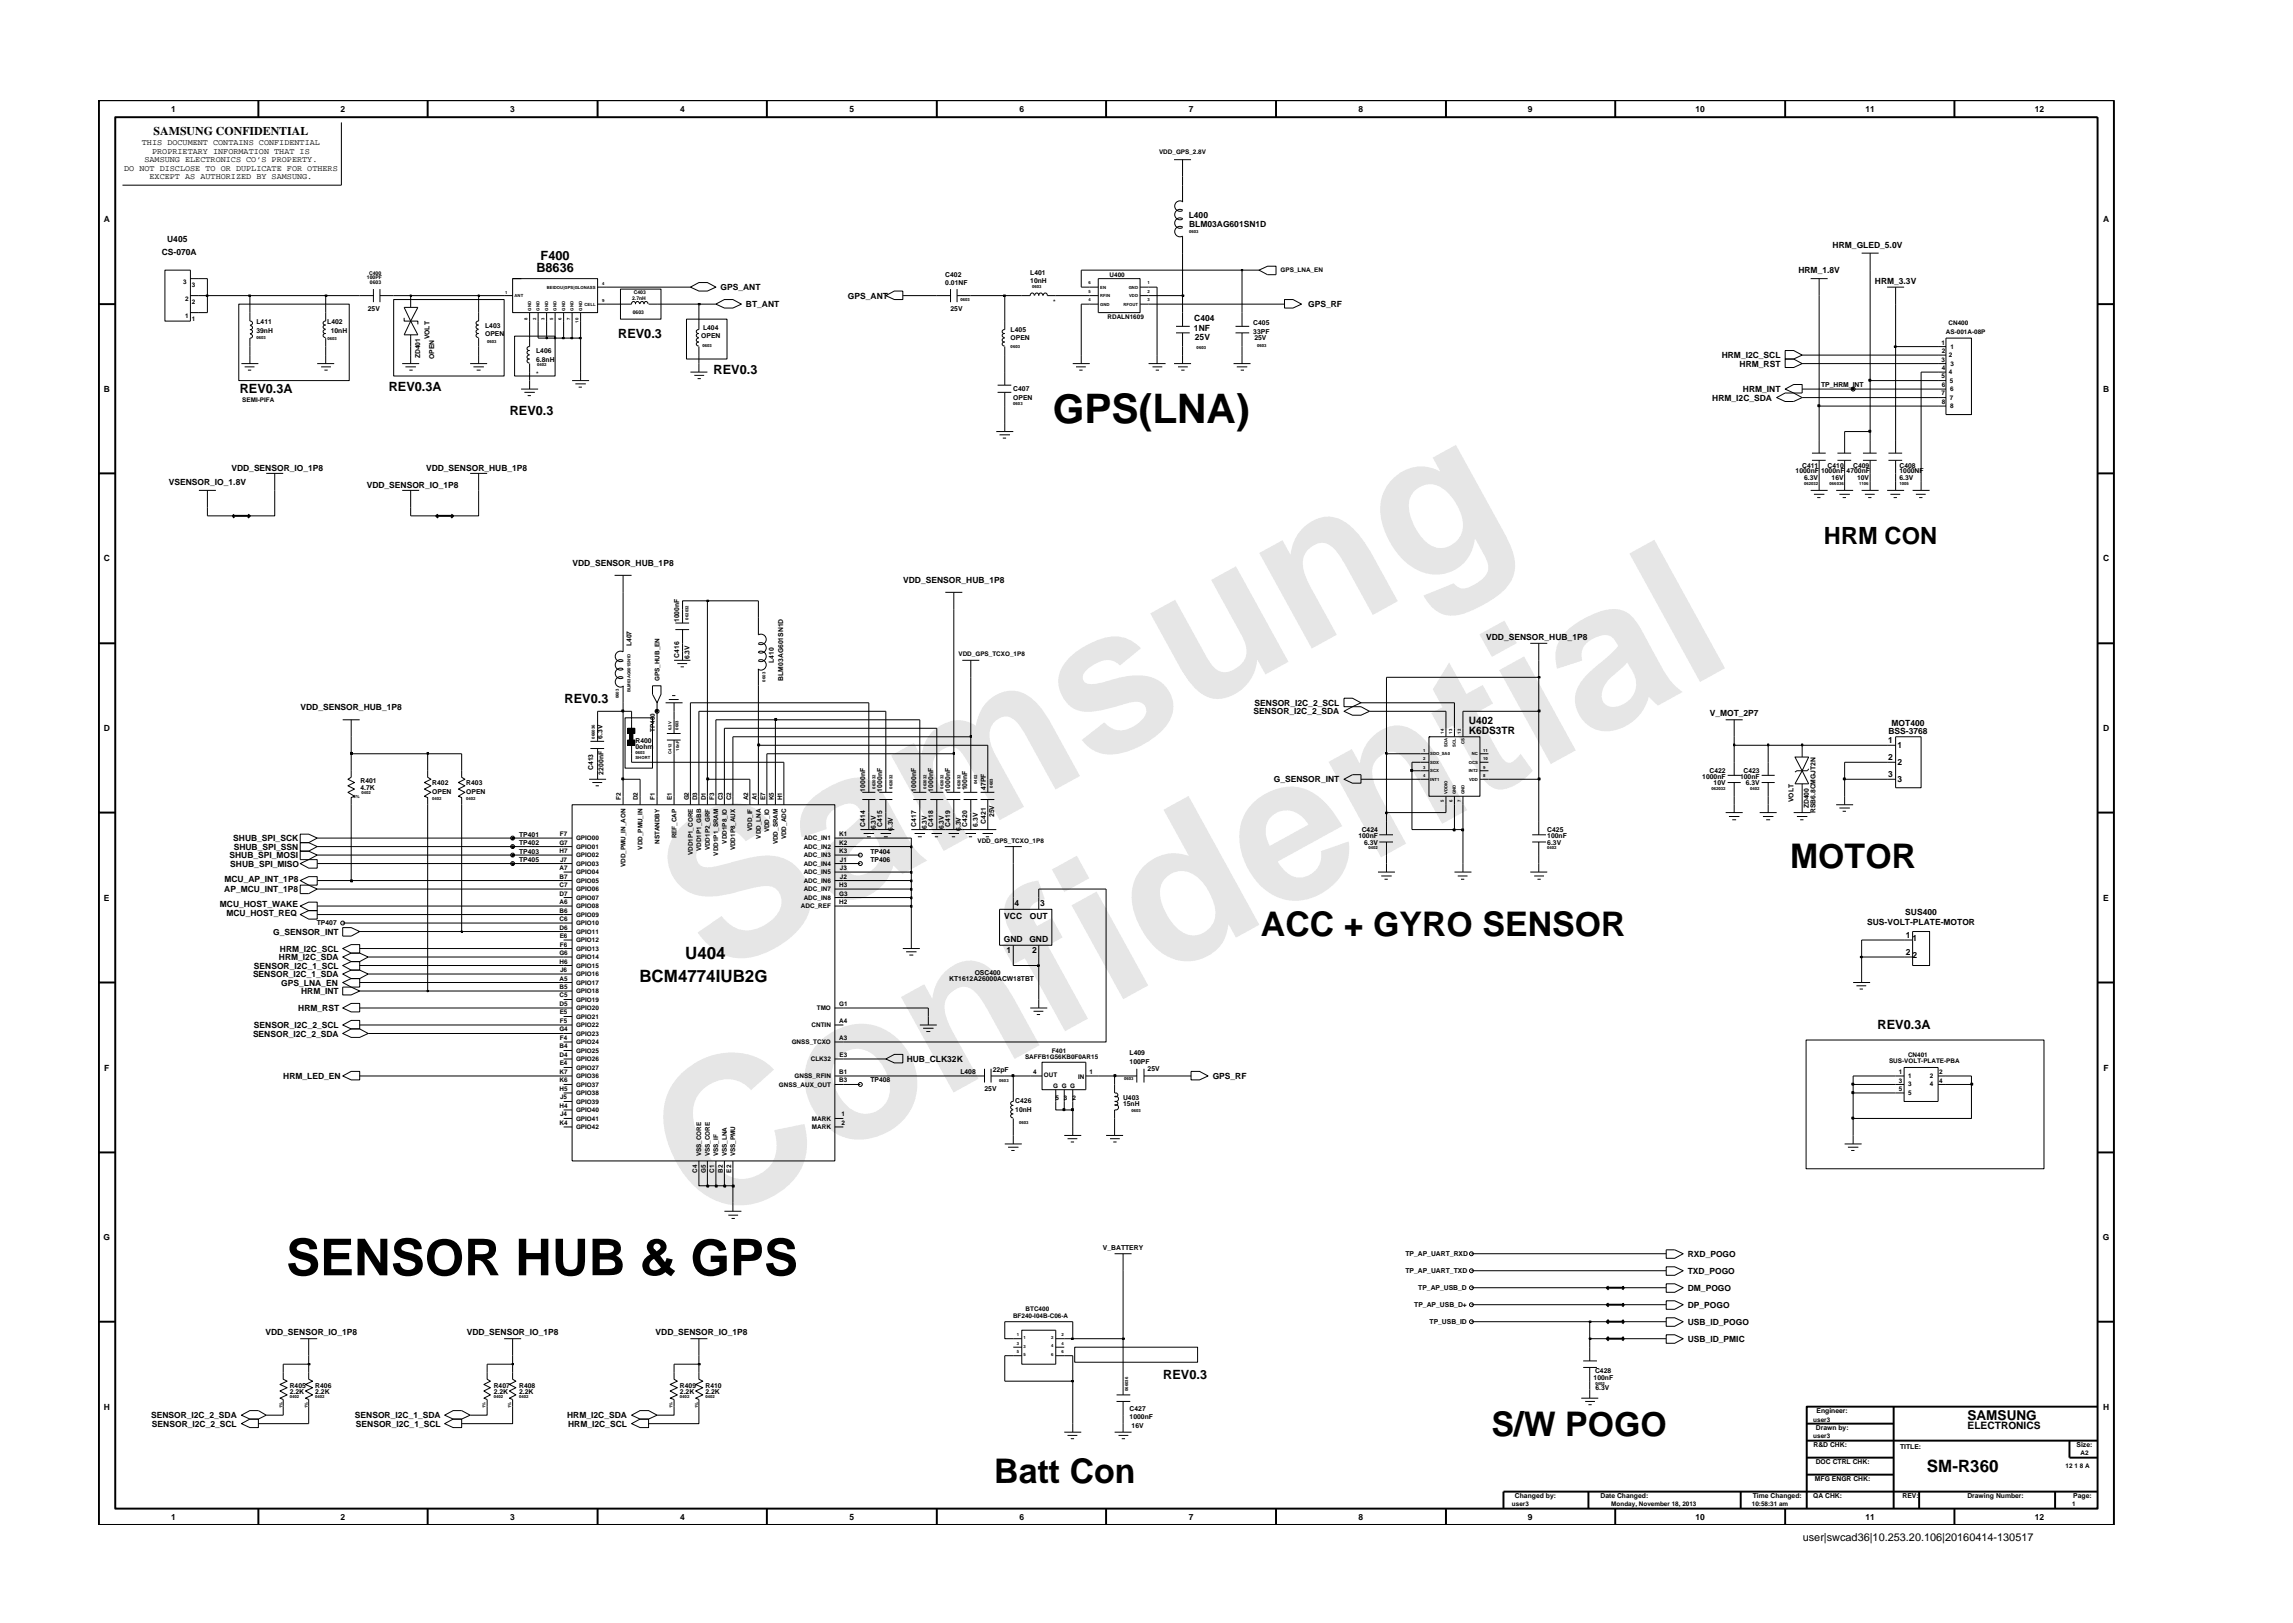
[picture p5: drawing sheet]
<svg xmlns="http://www.w3.org/2000/svg" width="297mm" height="210mm" viewBox="0 0 297 210" stroke-linecap="round" stroke-linejoin="round" font-family="sans-serif">
<defs><g id="words">
<g font-size="26.5" fill="#e6e6e6">
<text x="92.4" y="126.7" transform="rotate(-29 92.4 126.7)">Samsung</text>
<text x="91.1" y="159.4" transform="rotate(-29 91.1 159.4)">Confidential</text>
</g>
<text font-size="6.6" x="37.1" y="165.2">SENSOR HUB &amp; GPS</text>
<text font-size="5.3" x="136.4" y="54.8">GPS(LNA)</text>
<g font-size="4.4">
<text x="231.9" y="112.5">MOTOR</text>
<text x="163.3" y="121.3">ACC + GYRO SENSOR</text>
<text x="193.2" y="186">S/W POGO</text>
<text x="128.8" y="192.1">Batt Con</text>
</g>
<text font-size="3.1" x="236.3" y="70.5">HRM CON</text>
<g font-size="2.2">
<text x="88.8" y="124.3">U404</text>
<text x="82.8" y="127.2">BCM4774IUB2G</text>
<text x="249.6" y="190.7">SM-R360</text>
</g>
<text font-size="1.8" x="254.9" y="184">SAMSUNG</text>
<g font-size="1.6">
<text x="69.5" y="35.2">B8636</text>
<text x="70" y="33.6">F400</text>
<text x="80.1" y="43.8">REV0.3</text>
<text x="31.1" y="50.9">REV0.3A</text>
<text x="50.4" y="50.7">REV0.3A</text>
<text x="66" y="53.7">REV0.3</text>
<text x="92.4" y="48.5">REV0.3</text>
<text x="73.1" y="91">REV0.3</text>
<text x="243.2" y="133.3">REV0.3A</text>
<text x="150.7" y="178.7">REV0.3</text>
</g>
<text font-size="1.5" x="19.9" y="17.5">SAMSUNG CONFIDENTIAL</text>
<text font-size="1.4" x="233.5" y="199.7">user|swcad36|10.253.20.106|20160414-130517</text>
<g font-size="1.3">
<text x="190.3" y="95.1">K6DS3TR</text>
<text x="190.3" y="93.8">U402</text>
<text x="254.9" y="185.2">ELECTRONICS</text>
</g>
<g font-size="1.1">
<text x="22.2" y="14.5">1</text>
<text x="44.1" y="14.5">2</text>
<text x="66.1" y="14.5">3</text>
<text x="88.1" y="14.5">4</text>
<text x="110" y="14.5">5</text>
<text x="132.1" y="14.5">6</text>
<text x="154" y="14.5">7</text>
<text x="176" y="14.5">8</text>
<text x="197.9" y="14.5">9</text>
<text x="219.6" y="14.5">10</text>
<text x="241.6" y="14.5">11</text>
<text x="263.6" y="14.5">12</text>
<text x="16.1" y="22.1">DO NOT DISCLOSE TO OR DUPLICATE FOR OTHERS</text>
<text x="18.4" y="18.8">THIS DOCUMENT CONTAINS CONFIDENTIAL</text>
<text x="18.7" y="21">SAMSUNG ELECTRONICS CO’S PROPERTY.</text>
<text x="19.4" y="23.2">EXCEPT AS AUTHORIZED BY SAMSUNG.</text>
<text x="19.7" y="19.9">PROPRIETARY INFORMATION THAT IS</text>
<text x="13.4" y="28.8">A</text>
<text x="154" y="28.3">L400</text>
<text x="154" y="29.4">BLM03AG601SN1D</text>
<text x="272.4" y="28.8">A</text>
<text x="21" y="33.1">CS-070A</text>
<text x="21.7" y="31.4">U405</text>
<text x="233" y="35.4">HRM_1.8V</text>
<text x="237.4" y="32.1">HRM_GLED_5.0V</text>
<text x="93.3" y="37.6">GPS_ANT</text>
<text x="96.6" y="39.8">BT_ANT</text>
<text x="109.8" y="38.7">GPS_ANT</text>
<text x="154.7" y="41.6">C404</text>
<text x="169.5" y="39.8">GPS_RF</text>
<text x="242.9" y="36.8">HRM_3.3V</text>
<text x="154.7" y="42.9">1NF</text>
<text x="154.8" y="44">25V</text>
<text x="223" y="46.4">HRM_I2C_SCL</text>
<text x="225.4" y="47.5">HRM_RST</text>
<text x="13.4" y="50.8">B</text>
<text x="221.8" y="51.9">HRM_I2C_SDA</text>
<text x="225.8" y="50.8">HRM_INT</text>
<text x="272.4" y="50.8">B</text>
<text x="21.9" y="62.8">VSENSOR_IO_1.8V</text>
<text x="30" y="61">VDD_SENSOR_IO_1P8</text>
<text x="47.5" y="63.2">VDD_SENSOR_IO_1P8</text>
<text x="55.2" y="61">VDD_SENSOR_HUB_1P8</text>
<text x="13.4" y="72.7">C</text>
<text x="74.2" y="73.3">VDD_SENSOR_HUB_1P8</text>
<text x="117" y="75.5">VDD_SENSOR_HUB_1P8</text>
<text x="272.4" y="72.7">C</text>
<text x="192.5" y="82.9">VDD_SENSOR_HUB_1P8</text>
<text x="13.4" y="94.7">D</text>
<text x="38.9" y="92">VDD_SENSOR_HUB_1P8</text>
<text x="162.4" y="92.5">SENSOR_I2C_2_SDA</text>
<text x="162.5" y="91.4">SENSOR_I2C_2_SCL</text>
<text x="221.5" y="92.8">V_MOT_2P7</text>
<text x="244.6" y="95.1">BSS-3768</text>
<text x="245" y="94">MOT400</text>
<text x="272.4" y="94.7">D</text>
<text x="165" y="101.4">G_SENSOR_INT</text>
<text x="244.6" y="96.2">1</text>
<text x="244.6" y="98.4">2</text>
<text x="244.6" y="100.6">3</text>
<text x="245.8" y="96.9">1</text>
<text x="245.8" y="99.2">2</text>
<text x="245.8" y="101.4">3</text>
<text x="29.7" y="111.2">SHUB_SPI_MOSI</text>
<text x="29.8" y="112.3">SHUB_SPI_MISO</text>
<text x="30.2" y="109">SHUB_SPI_SCK</text>
<text x="30.3" y="110.1">SHUB_SPI_SSN</text>
<text x="13.5" y="116.7">E</text>
<text x="28.5" y="117.5">MCU_HOST_WAKE</text>
<text x="29.1" y="115.6">AP_MCU_INT_1P8</text>
<text x="29.1" y="114.2">MCU_AP_INT_1P8</text>
<text x="29.3" y="118.6">MCU_HOST_REQ</text>
<text x="130.1" y="119.1">VCC</text>
<text x="131.4" y="117.3">4</text>
<text x="133.4" y="119.1">OUT</text>
<text x="134.7" y="117.3">3</text>
<text x="241.9" y="119.9">SUS-VOLT-PLATE-MOTOR</text>
<text x="246.8" y="118.5">SUS400</text>
<text x="272.5" y="116.7">E</text>
<text x="32.9" y="125.5">SENSOR_I2C_1_SCL</text>
<text x="35.4" y="121.1">G_SENSOR_INT</text>
<text x="36.1" y="124.4">HRM_I2C_SDA</text>
<text x="36.3" y="123.3">HRM_I2C_SCL</text>
<text x="130" y="122">GND</text>
<text x="130.4" y="123.5">1</text>
<text x="133.3" y="122">GND</text>
<text x="133.7" y="123.5">2</text>
<text x="246.9" y="121.5">1</text>
<text x="246.9" y="123.7">2</text>
<text x="247.7" y="121.9">1</text>
<text x="247.7" y="124.1">2</text>
<text x="32.8" y="126.6">SENSOR_I2C_1_SDA</text>
<text x="36.4" y="127.7">GPS_LNA_EN</text>
<text x="38.6" y="131">HRM_RST</text>
<text x="39" y="128.8">HRM_INT</text>
<text x="32.8" y="134.3">SENSOR_I2C_2_SDA</text>
<text x="32.9" y="133.2">SENSOR_I2C_2_SCL</text>
<text x="117.5" y="137.6">HUB_CLK32K</text>
<text x="13.5" y="138.7">F</text>
<text x="36.7" y="139.8">HRM_LED_EN</text>
<text x="157.1" y="139.8">GPS_RF</text>
<text x="272.5" y="138.7">F</text>
<text x="13.4" y="160.6">G</text>
<text x="272.4" y="160.6">G</text>
<text x="218.6" y="167.2">DM_POGO</text>
<text x="218.6" y="162.8">RXD_POGO</text>
<text x="218.6" y="165">TXD_POGO</text>
<text x="34.4" y="173">VDD_SENSOR_IO_1P8</text>
<text x="60.5" y="173">VDD_SENSOR_IO_1P8</text>
<text x="84.9" y="173">VDD_SENSOR_IO_1P8</text>
<text x="218.6" y="173.8">USB_ID_PMIC</text>
<text x="218.6" y="171.6">USB_ID_POGO</text>
<text x="218.6" y="169.4">DP_POGO</text>
<text x="13.4" y="182.6">H</text>
<text x="19.6" y="183.7">SENSOR_I2C_2_SDA</text>
<text x="19.7" y="184.8">SENSOR_I2C_2_SCL</text>
<text x="46" y="183.7">SENSOR_I2C_1_SDA</text>
<text x="46.1" y="184.8">SENSOR_I2C_1_SCL</text>
<text x="73.5" y="183.7">HRM_I2C_SDA</text>
<text x="73.6" y="184.8">HRM_I2C_SCL</text>
<text x="272.4" y="182.6">H</text>
<text x="22.2" y="196.9">1</text>
<text x="44.1" y="196.9">2</text>
<text x="66.1" y="196.9">3</text>
<text x="88.1" y="196.9">4</text>
<text x="110" y="196.9">5</text>
<text x="132.1" y="196.9">6</text>
<text x="154" y="196.9">7</text>
<text x="176" y="196.9">8</text>
<text x="197.9" y="196.9">9</text>
<text x="219.6" y="196.9">10</text>
<text x="241.6" y="196.9">11</text>
<text x="263.6" y="196.9">12</text>
</g>
<g font-size=".9">
<text x="122.5" y="35.8">C402</text>
<text x="133.5" y="35.6">L401</text>
<text x="42.4" y="42">L402</text>
<text x="47.7" y="40.2">25V</text>
<text x="122.5" y="36.9">0.01NF</text>
<text x="123.1" y="40.2">25V</text>
<text x="133.5" y="36.6">10nH</text>
<text x="33.2" y="42">L411</text>
<text x="33.2" y="43.1">39nH</text>
<text x="42.8" y="43.1">10nH</text>
<text x="54.4" y="46.4" transform="rotate(-90 54.4 46.4)">ZD401</text>
<text x="55.7" y="44" transform="rotate(-90 55.7 44)">VOLT</text>
<text x="56.2" y="46.5" transform="rotate(-90 56.2 46.5)">OPEN</text>
<text x="62.9" y="42.4">L403</text>
<text x="62.9" y="43.5">OPEN</text>
<text x="69.5" y="46.8">6.8nH</text>
<text x="69.5" y="45.7">L406</text>
<text x="90.8" y="43.8">OPEN</text>
<text x="91.1" y="42.7">L404</text>
<text x="130.9" y="43">L405</text>
<text x="130.9" y="44.1">OPEN</text>
<text x="162.4" y="43.2">33PF</text>
<text x="162.4" y="42.1">C405</text>
<text x="162.5" y="44">25V</text>
<text x="131.3" y="50.7">C407</text>
<text x="131.3" y="51.8">OPEN</text>
<text x="235.9" y="50.1">TP_HRM_INT</text>
<text x="232.6" y="61.3">1000nF 1000nF 4700nF</text>
<text x="233.5" y="60.6">C411</text>
<text x="233.7" y="62.2">6.3V</text>
<text x="236.8" y="60.6">C410</text>
<text x="237.3" y="62.2">16V</text>
<text x="240.1" y="60.6">C409</text>
<text x="240.6" y="62.2">10V</text>
<text x="246.1" y="62.2">6.3V</text>
<text x="246.1" y="61.3">1000NF</text>
<text x="246.1" y="60.6">C408</text>
<text x="81.8" y="83.7" transform="rotate(-90 81.8 83.7)">L407</text>
<text x="88" y="80.6" transform="rotate(-90 88 80.6)">1000nF</text>
<text x="88" y="85.2" transform="rotate(-90 88 85.2)">C416</text>
<text x="89.3" y="85.4" transform="rotate(-90 89.3 85.4)">6.3V</text>
<text x="100.3" y="85.9" transform="rotate(-90 100.3 85.9)">L410</text>
<text x="101.4" y="88.2" transform="rotate(-90 101.4 88.2)">BLM03AG601SN1D</text>
<text x="78.1" y="95.7" transform="rotate(-90 78.1 95.7)">6.3V</text>
<text x="46.7" y="101.5">R401</text>
<text x="56" y="101.7">R402</text>
<text x="60.4" y="101.7">R403</text>
<text x="76.8" y="99.7" transform="rotate(-90 76.8 99.7)">C413</text>
<text x="78.2" y="100.3" transform="rotate(-90 78.2 100.3)">2200nF</text>
<text x="82.3" y="97.1">0ohm</text>
<text x="82.3" y="96.2">R400</text>
<text x="220.5" y="101">1000nF</text>
<text x="221.4" y="100.1">C422</text>
<text x="222" y="101.7">10V</text>
<text x="225.4" y="101">100nF</text>
<text x="225.9" y="100.1">C423</text>
<text x="226.1" y="101.7">6.3V</text>
<text x="46.7" y="102.3">4.7K</text>
<text x="56" y="102.8">OPEN</text>
<text x="60.4" y="102.8">OPEN</text>
<text x="112.1" y="107.1" transform="rotate(-90 112.1 107.1)">C414</text>
<text x="112.1" y="102.5" transform="rotate(-90 112.1 102.5)">1000nF</text>
<text x="113.4" y="107.4" transform="rotate(-90 113.4 107.4)">6.3V</text>
<text x="114.3" y="107.1" transform="rotate(-90 114.3 107.1)">C415</text>
<text x="114.3" y="102.5" transform="rotate(-90 114.3 102.5)">1000nF</text>
<text x="115.6" y="107.7" transform="rotate(-90 115.6 107.7)">6.3V</text>
<text x="118.7" y="107.1" transform="rotate(-90 118.7 107.1)">C417</text>
<text x="118.7" y="102.5" transform="rotate(-90 118.7 102.5)">1000nF</text>
<text x="120" y="107.4" transform="rotate(-90 120 107.4)">6.3V</text>
<text x="120.9" y="107.1" transform="rotate(-90 120.9 107.1)">C418</text>
<text x="120.9" y="102.5" transform="rotate(-90 120.9 102.5)">1000nF</text>
<text x="122.3" y="107.4" transform="rotate(-90 122.3 107.4)">6.3V</text>
<text x="123.1" y="102.5" transform="rotate(-90 123.1 102.5)">1000nF</text>
<text x="123.1" y="107.1" transform="rotate(-90 123.1 107.1)">C419</text>
<text x="124.5" y="107.7" transform="rotate(-90 124.5 107.7)">6.3V</text>
<text x="125.3" y="107.1" transform="rotate(-90 125.3 107.1)">C420</text>
<text x="125.3" y="102.4" transform="rotate(-90 125.3 102.4)">100nF</text>
<text x="126.7" y="107.1" transform="rotate(-90 126.7 107.1)">6.3V</text>
<text x="127.7" y="106.7" transform="rotate(-90 127.7 106.7)">C421</text>
<text x="127.7" y="102.3" transform="rotate(-90 127.7 102.3)">47PF</text>
<text x="128.8" y="105.9" transform="rotate(-90 128.8 105.9)">25V</text>
<text x="176.4" y="107.8">C424</text>
<text x="200.4" y="107.8">C425</text>
<text x="232.4" y="103.9" transform="rotate(-90 232.4 103.9)">VOLT</text>
<text x="234.3" y="104.7" transform="rotate(-90 234.3 104.7)">ZD400</text>
<text x="235.2" y="105.4" transform="rotate(-90 235.2 105.4)">RSB6.8CMGJT2N</text>
<text x="67.3" y="111.7">TP405</text>
<text x="67.3" y="108.4">TP401</text>
<text x="67.3" y="110.6">TP403</text>
<text x="67.3" y="109.5">TP402</text>
<text x="112.8" y="110.6">TP404</text>
<text x="112.8" y="111.7">TP406</text>
<text x="176" y="108.6">100nF</text>
<text x="176.7" y="109.4">6.3V</text>
<text x="200.4" y="109.4">6.3V</text>
<text x="200.4" y="108.6">100nF</text>
<text x="41" y="119.8">TP407</text>
<text x="123" y="127.1">KT1612A26000ACW18TBT</text>
<text x="126.3" y="126.2">OSC400</text>
<text x="146.3" y="136.7">L409</text>
<text x="146.3" y="137.8">100PF</text>
<text x="112.8" y="140.2">TP408</text>
<text x="124.4" y="139.1">L408</text>
<text x="127.5" y="141.3">25V</text>
<text x="128.6" y="138.9">22pF</text>
<text x="131.5" y="142.9">C426</text>
<text x="145.5" y="142.5">U403</text>
<text x="145.5" y="143.3">15nH</text>
<text x="148.7" y="138.8">25V</text>
<text x="131.5" y="144">10nH</text>
<text x="142.9" y="162">V_BATTERY</text>
<text x="182.1" y="164.9">TP_AP_UART_TXD</text>
<text x="182.1" y="162.7">TP_AP_UART_RXD</text>
<text x="183.7" y="167.1">TP_AP_USB_D</text>
<text x="183.2" y="169.3">TP_AP_USB_D+</text>
<text x="185.2" y="171.5">TP_USB_ID</text>
<text x="37.5" y="179.8">R405</text>
<text x="40.8" y="179.8">R406</text>
<text x="64" y="179.8">R407</text>
<text x="67.3" y="179.8">R408</text>
<text x="88.1" y="179.8">R409</text>
<text x="91.4" y="179.8">R410</text>
<text x="206.4" y="178.7">100nF</text>
<text x="206.6" y="177.9">C428</text>
<text x="37.5" y="180.5">2.2K</text>
<text x="40.8" y="180.5">2.2K</text>
<text x="64" y="180.5">2.2K</text>
<text x="67.3" y="180.5">2.2K</text>
<text x="88.1" y="180.5">2.2K</text>
<text x="91.4" y="180.5">2.2K</text>
<text x="146.3" y="182.7">C427</text>
<text x="146.3" y="183.8">1000nF</text>
<text x="146.6" y="184.9">16V</text>
<text x="206.7" y="180.1">6.3V</text>
<text x="235.2" y="185.3">Drawn by:</text>
<text x="235.3" y="183.1">Engineer:</text>
<text x="234.9" y="187.5">R&amp;D CHK:</text>
<text x="235.1" y="191.9">MFG ENGR CHK:</text>
<text x="235.2" y="189.7">DOC CTRL CHK:</text>
<text x="246.1" y="187.7">TITLE:</text>
<text x="269" y="187.5">Size:</text>
<text x="196.2" y="194.1">Changed by:</text>
<text x="207.3" y="194.1">Date Changed:</text>
<text x="227.1" y="194.1">Time Changed:</text>
<text x="234.9" y="194.1">QA CHK:</text>
<text x="246.5" y="194.1">REV:</text>
<text x="254.9" y="194.1">Drawing Number:</text>
<text x="268.6" y="194.1">Page:</text>
</g>
<g font-size=".8">
<text x="150.1" y="19.9">VDD_GPS_2.8V</text>
<text x="143.7" y="35.9">U400</text>
<text x="165.9" y="35.3">GPS_LNA_EN</text>
<text x="23.7" y="36.8">3</text>
<text x="24" y="41.2">1</text>
<text x="24" y="39">2</text>
<text x="24.8" y="41.6">1</text>
<text x="24.8" y="39.4">2</text>
<text x="24.8" y="37.2">3</text>
<text x="136.4" y="39.4">*</text>
<text x="143.5" y="41.3">RDALN1609</text>
<text x="251.5" y="44.6">1</text>
<text x="251.5" y="46.8">3</text>
<text x="251.5" y="45.7">2</text>
<text x="251.5" y="47.9">4</text>
<text x="252.1" y="43.2">AS-001A-08P</text>
<text x="252.4" y="42.1">CN400</text>
<text x="252.5" y="46.3">2</text>
<text x="252.7" y="45.2">1</text>
<text x="252.7" y="47.4">3</text>
<text x="31.4" y="52">SEMI-PIFA</text>
<text x="69.5" y="48.7">*</text>
<text x="251.5" y="51.2">7</text>
<text x="251.5" y="49">5</text>
<text x="251.5" y="50.1">6</text>
<text x="251.5" y="52.3">8</text>
<text x="252.5" y="48.5">4</text>
<text x="252.6" y="51.8">7</text>
<text x="252.6" y="49.6">5</text>
<text x="252.6" y="50.7">6</text>
<text x="252.6" y="52.9">8</text>
<text x="85.4" y="88.3" transform="rotate(-90 85.4 88.3)">GPS_HUB_EN</text>
<text x="124.2" y="85">VDD_GPS_TCXO_1P8</text>
<text x="84.8" y="94.8" transform="rotate(-90 84.8 94.8)">TP400</text>
<text x="80.4" y="103.6" transform="rotate(-90 80.4 103.6)">F2</text>
<text x="82.6" y="103.7" transform="rotate(-90 82.6 103.7)">D2</text>
<text x="84.8" y="103.6" transform="rotate(-90 84.8 103.6)">F1</text>
<text x="87" y="103.7" transform="rotate(-90 87 103.7)">E1</text>
<text x="89.2" y="103.7" transform="rotate(-90 89.2 103.7)">G2</text>
<text x="90.3" y="103.7" transform="rotate(-90 90.3 103.7)">D3</text>
<text x="91.4" y="103.7" transform="rotate(-90 91.4 103.7)">D1</text>
<text x="92.5" y="103.6" transform="rotate(-90 92.5 103.6)">F3</text>
<text x="93.6" y="103.7" transform="rotate(-90 93.6 103.7)">C3</text>
<text x="94.7" y="103.7" transform="rotate(-90 94.7 103.7)">C2</text>
<text x="96.9" y="103.7" transform="rotate(-90 96.9 103.7)">A2</text>
<text x="97.4" y="107.7" transform="rotate(-90 97.4 107.7)">VDD_IF</text>
<text x="98" y="103.7" transform="rotate(-90 98 103.7)">A1</text>
<text x="99.1" y="103.7" transform="rotate(-90 99.1 103.7)">E7</text>
<text x="99.6" y="107.8" transform="rotate(-90 99.6 107.8)">VDD_IO</text>
<text x="100.2" y="103.7" transform="rotate(-90 100.2 103.7)">K5</text>
<text x="101.3" y="103.7" transform="rotate(-90 101.3 103.7)">H1</text>
<text x="72.5" y="109.5">G7</text>
<text x="72.5" y="110.6">H7</text>
<text x="72.5" y="112.8">A7</text>
<text x="72.5" y="113.9">B7</text>
<text x="72.5" y="108.4">F7</text>
<text x="72.6" y="111.7">J7</text>
<text x="74.6" y="112.2">GPIO03</text>
<text x="74.6" y="110">GPIO01</text>
<text x="74.6" y="111.1">GPIO02</text>
<text x="74.6" y="113.3">GPIO04</text>
<text x="74.6" y="108.9">GPIO00</text>
<text x="81" y="112.4" transform="rotate(-90 81 112.4)">VDD_PMU_IN_AON</text>
<text x="83.2" y="110.1" transform="rotate(-90 83.2 110.1)">VDD_PMU_IN</text>
<text x="85.4" y="109.3" transform="rotate(-90 85.4 109.3)">NSTANDBY</text>
<text x="87.6" y="108.6" transform="rotate(-90 87.6 108.6)">REF_CAP</text>
<text x="89.7" y="110.8" transform="rotate(-90 89.7 110.8)">VDD1P1_CORE</text>
<text x="90.8" y="110.3" transform="rotate(-90 90.8 110.3)">VDD1P1_GBB</text>
<text x="91.9" y="110.2" transform="rotate(-90 91.9 110.2)">VDD1P2_GRF</text>
<text x="93" y="110.8" transform="rotate(-90 93 110.8)">VDD1P1_SRAM</text>
<text x="94.1" y="109.3" transform="rotate(-90 94.1 109.3)">VDD1P8_IO</text>
<text x="95.2" y="110.2" transform="rotate(-90 95.2 110.2)">VDD1P8_AUX</text>
<text x="98.5" y="108.7" transform="rotate(-90 98.5 108.7)">VDD_LNA</text>
<text x="100.7" y="109.4" transform="rotate(-90 100.7 109.4)">VDD_SRAM</text>
<text x="101.8" y="108.7" transform="rotate(-90 101.8 108.7)">VDD_ADC</text>
<text x="104.1" y="112.2">ADC_IN4</text>
<text x="104.1" y="113.3">ADC_IN5</text>
<text x="104.1" y="108.9">ADC_IN1</text>
<text x="104.1" y="110">ADC_IN2</text>
<text x="104.1" y="111.1">ADC_IN3</text>
<text x="108.7" y="108.4">K1</text>
<text x="108.7" y="109.5">K2</text>
<text x="108.7" y="110.6">K3</text>
<text x="108.8" y="111.7">J1</text>
<text x="108.8" y="113.9">J2</text>
<text x="108.8" y="112.8">J3</text>
<text x="126.6" y="109.2">VDD_GPS_TCXO_1P8</text>
<text x="72.5" y="116.1">D7</text>
<text x="72.5" y="119.4">C6</text>
<text x="72.5" y="115">C7</text>
<text x="72.5" y="117.2">A6</text>
<text x="72.5" y="118.3">B6</text>
<text x="74.6" y="116.6">GPIO07</text>
<text x="74.6" y="119.9">GPIO10</text>
<text x="74.6" y="115.5">GPIO06</text>
<text x="74.6" y="117.7">GPIO08</text>
<text x="74.6" y="118.8">GPIO09</text>
<text x="74.6" y="114.4">GPIO05</text>
<text x="103.7" y="117.7">ADC_REF</text>
<text x="104.1" y="116.6">ADC_IN8</text>
<text x="104.1" y="114.4">ADC_IN6</text>
<text x="104.1" y="115.5">ADC_IN7</text>
<text x="108.7" y="116.1">G3</text>
<text x="108.7" y="117.2">H2</text>
<text x="108.7" y="115">H3</text>
<text x="72.5" y="123.8">G6</text>
<text x="72.5" y="120.5">D6</text>
<text x="72.5" y="124.9">H6</text>
<text x="72.5" y="121.6">E6</text>
<text x="72.5" y="122.7">F6</text>
<text x="72.6" y="126">J6</text>
<text x="74.6" y="122.1">GPIO12</text>
<text x="74.6" y="124.3">GPIO14</text>
<text x="74.6" y="121">GPIO11</text>
<text x="74.6" y="125.4">GPIO15</text>
<text x="74.6" y="123.2">GPIO13</text>
<text x="72.5" y="130.3">D5</text>
<text x="72.5" y="129.2">C5</text>
<text x="72.5" y="127.1">A5</text>
<text x="72.5" y="128.2">B5</text>
<text x="72.5" y="131.4">E5</text>
<text x="74.6" y="132">GPIO21</text>
<text x="74.6" y="126.5">GPIO16</text>
<text x="74.6" y="130.9">GPIO20</text>
<text x="74.6" y="129.8">GPIO19</text>
<text x="74.6" y="127.6">GPIO17</text>
<text x="74.6" y="128.7">GPIO18</text>
<text x="105.8" y="130.9">TMO</text>
<text x="108.7" y="130.3">G1</text>
<text x="72.5" y="133.6">G4</text>
<text x="72.5" y="136.9">D4</text>
<text x="72.5" y="135.8">B4</text>
<text x="72.5" y="138">E4</text>
<text x="72.5" y="134.7">F4</text>
<text x="72.5" y="132.5">F5</text>
<text x="74.6" y="134.2">GPIO23</text>
<text x="74.6" y="135.3">GPIO24</text>
<text x="74.6" y="137.5">GPIO26</text>
<text x="74.6" y="133.1">GPIO22</text>
<text x="74.6" y="136.4">GPIO25</text>
<text x="102.6" y="135.3">GNSS_TCXO</text>
<text x="105" y="137.5">CLK32</text>
<text x="105.1" y="133.1">CNTIN</text>
<text x="108.7" y="134.7">A3</text>
<text x="108.7" y="132.5">A4</text>
<text x="108.7" y="136.9">E3</text>
<text x="132.8" y="137.2">SAFFB1G56KB0F0AR15</text>
<text x="136.2" y="136.4">F401</text>
<text x="244.7" y="137.7">SUS-VOLT-PLATE-PBA</text>
<text x="247.2" y="136.9">CN401</text>
<text x="72.5" y="140.2">K6</text>
<text x="72.5" y="139.1">K7</text>
<text x="72.5" y="143.5">H4</text>
<text x="72.5" y="141.3">H5</text>
<text x="72.6" y="142.4">J5</text>
<text x="74.6" y="138.6">GPIO27</text>
<text x="74.6" y="143">GPIO39</text>
<text x="74.6" y="140.8">GPIO37</text>
<text x="74.6" y="139.7">GPIO36</text>
<text x="74.6" y="141.9">GPIO38</text>
<text x="100.9" y="140.8">GNSS_AUX_OUT</text>
<text x="102.9" y="139.7">GNSS_RFIN</text>
<text x="108.7" y="139.1">B1</text>
<text x="108.7" y="140.2">B3</text>
<text x="133.9" y="139.1">4</text>
<text x="135.2" y="139.6">OUT</text>
<text x="136.4" y="140.9">G G G</text>
<text x="136.7" y="142.4">5</text>
<text x="137.8" y="142.4">3</text>
<text x="138.9" y="142.4">2</text>
<text x="139.7" y="139.8">IN</text>
<text x="141.1" y="139.1">1</text>
<text x="246" y="141.3">5</text>
<text x="246" y="139.1">1</text>
<text x="246" y="140.2">3</text>
<text x="247.2" y="141.8">5</text>
<text x="247.2" y="139.6">1</text>
<text x="247.2" y="140.7">3</text>
<text x="250" y="139.6">2</text>
<text x="250" y="140.7">4</text>
<text x="251.2" y="139.1">2</text>
<text x="251.2" y="140.2">4</text>
<text x="72.5" y="145.7">K4</text>
<text x="72.6" y="144.6">J4</text>
<text x="74.6" y="145.2">GPIO41</text>
<text x="74.6" y="146.3">GPIO42</text>
<text x="74.6" y="144.1">GPIO40</text>
<text x="90.8" y="149.8" transform="rotate(-90 90.8 149.8)">VSS_CORE</text>
<text x="91.9" y="149.8" transform="rotate(-90 91.9 149.8)">VSS_CORE</text>
<text x="93" y="149.8" transform="rotate(-90 93 149.8)">VSS_IF</text>
<text x="94.1" y="149.8" transform="rotate(-90 94.1 149.8)">VSS_LNA</text>
<text x="95.2" y="149.8" transform="rotate(-90 95.2 149.8)">VSS_PMU</text>
<text x="105.2" y="146.3">MARK</text>
<text x="105.2" y="145.2">MARK</text>
<text x="109" y="145.7">2</text>
<text x="109" y="144.6">1</text>
<text x="90.3" y="151.9" transform="rotate(-90 90.3 151.9)">C4</text>
<text x="91.4" y="152" transform="rotate(-90 91.4 152)">G5</text>
<text x="92.5" y="151.9" transform="rotate(-90 92.5 151.9)">C1</text>
<text x="93.6" y="151.9" transform="rotate(-90 93.6 151.9)">B2</text>
<text x="94.7" y="151.9" transform="rotate(-90 94.7 151.9)">E2</text>
<text x="131.2" y="170.7">BF240-I04B-C06-A</text>
<text x="132.9" y="169.9">BTC400</text>
<text x="234.9" y="184.2">user3</text>
<text x="234.9" y="186.3">user3</text>
<text x="267.6" y="190.2">12 1 8 A</text>
<text x="269.5" y="188.5">A2</text>
<text x="195.9" y="195.1">user3</text>
<text x="208.7" y="195.1">Monday, November 18, 2013</text>
<text x="226.9" y="195.1">10:58:31 am</text>
<text x="268.4" y="195.1">1</text>
</g>
<g font-size=".7">
<text x="47.8" y="35.6">C400</text>
<text x="47.5" y="36.2">100PF</text>
<text x="47.9" y="36.8">0603</text>
<text x="81.9" y="38.8">2.7nH</text>
<text x="82" y="40.7">0603</text>
<text x="82.1" y="38">C403</text>
</g>
<g font-size=".5">
<text x="154" y="30.1">0603</text>
<text x="65.4" y="38">1</text>
<text x="66.7" y="38.5">ANT</text>
<text x="68.4" y="41.5" transform="rotate(-90 68.4 41.5)">8</text>
<text x="68.8" y="40.2" transform="rotate(-90 68.8 40.2)">GND</text>
<text x="69.5" y="41.5" transform="rotate(-90 69.5 41.5)">2</text>
<text x="69.9" y="40.2" transform="rotate(-90 69.9 40.2)">GND</text>
<text x="70.6" y="41.5" transform="rotate(-90 70.6 41.5)">3</text>
<text x="70.8" y="37.4">BEIDOU|GPS|GLONASS</text>
<text x="71" y="40.2" transform="rotate(-90 71 40.2)">GND</text>
<text x="71.7" y="41.5" transform="rotate(-90 71.7 41.5)">5</text>
<text x="72.1" y="40.2" transform="rotate(-90 72.1 40.2)">GND</text>
<text x="72.8" y="41.5" transform="rotate(-90 72.8 41.5)">6</text>
<text x="73.2" y="40.2" transform="rotate(-90 73.2 40.2)">GND</text>
<text x="73.9" y="41.5" transform="rotate(-90 73.9 41.5)">7</text>
<text x="74.3" y="40.2" transform="rotate(-90 74.3 40.2)">GND</text>
<text x="75" y="41.8" transform="rotate(-90 75 41.8)">10</text>
<text x="75.4" y="40.2" transform="rotate(-90 75.4 40.2)">GND</text>
<text x="75.7" y="39.6">CELL</text>
<text x="78" y="36.9">4</text>
<text x="78" y="39.1">9</text>
<text x="124.4" y="39">0603</text>
<text x="133.7" y="37.3">0603</text>
<text x="141" y="39">4</text>
<text x="141" y="37.9">5</text>
<text x="141" y="36.8">6</text>
<text x="142.5" y="39.6">GND</text>
<text x="142.5" y="38.5">RFIN</text>
<text x="142.5" y="37.4">EN</text>
<text x="145.5" y="39.6">RFOUT</text>
<text x="146.2" y="37.4">GND</text>
<text x="146.3" y="38.5">VDD</text>
<text x="148.6" y="36.8">1</text>
<text x="148.6" y="37.9">2</text>
<text x="148.6" y="39">3</text>
<text x="33.2" y="44">0603</text>
<text x="42.4" y="44.1">0603</text>
<text x="63.1" y="44.5">0603</text>
<text x="69.6" y="47.4">0402</text>
<text x="91" y="44.9">0603</text>
<text x="130.9" y="45">0603</text>
<text x="155" y="45.2">0603</text>
<text x="162.8" y="44.9">0603</text>
<text x="131.3" y="52.4">0603</text>
<text x="233.7" y="62.8">062032</text>
<text x="237" y="62.8">066036</text>
<text x="240.8" y="62.8">1106</text>
<text x="246.1" y="62.8">1005</text>
<text x="89.2" y="80.3" transform="rotate(-90 89.2 80.3)">062032</text>
<text x="81.7" y="89.7" transform="rotate(-90 81.7 89.7)">BLM03AG601SN1D</text>
<text x="99.2" y="88.3" transform="rotate(-90 99.2 88.3)">0603</text>
<text x="77.1" y="95.7" transform="rotate(-90 77.1 95.7)">066036</text>
<text x="80.2" y="90.5" transform="rotate(-90 80.2 90.5)">0603</text>
<text x="87" y="94.6" transform="rotate(-90 87 94.6)">6.3V</text>
<text x="87.9" y="94.5" transform="rotate(-90 87.9 94.5)">0603</text>
<text x="187" y="95" transform="rotate(-90 187 95)">14</text>
<text x="188.1" y="95" transform="rotate(-90 188.1 95)">13</text>
<text x="189.2" y="95" transform="rotate(-90 189.2 95)">12</text>
<text x="82.3" y="98.3">SHORT</text>
<text x="82.3" y="97.6">0603</text>
<text x="87" y="97.6" transform="rotate(-90 87 97.6)">C412</text>
<text x="88" y="97.2" transform="rotate(-90 88 97.2)">10nF</text>
<text x="126.6" y="101.6" transform="rotate(-90 126.6 101.6)">0402</text>
<text x="184.4" y="98.5">2</text>
<text x="184.4" y="99.6">3</text>
<text x="184.4" y="100.7">4</text>
<text x="184.4" y="97.4">1</text>
<text x="185.3" y="100.1">SCX</text>
<text x="185.3" y="101.2">INT1</text>
<text x="185.3" y="97.8">SDO_SA0</text>
<text x="185.3" y="98.9">SDX</text>
<text x="187.5" y="96.8" transform="rotate(-90 187.5 96.8)">SDA</text>
<text x="188.6" y="96.7" transform="rotate(-90 188.6 96.7)">SCL</text>
<text x="189.7" y="96.4" transform="rotate(-90 189.7 96.4)">CS</text>
<text x="190.3" y="98.9">OCS</text>
<text x="190.3" y="100.1">INT2</text>
<text x="190.3" y="101.2">VDD</text>
<text x="190.7" y="97.8">NC</text>
<text x="192.1" y="98.5">10</text>
<text x="192.1" y="97.4">11</text>
<text x="192.1" y="100.7">8</text>
<text x="192.1" y="99.6">9</text>
<text x="45.8" y="103.4">5%</text>
<text x="46.8" y="102.8">0402</text>
<text x="56" y="103.7">0402</text>
<text x="60.4" y="103.7">0402</text>
<text x="113.4" y="102.2" transform="rotate(-90 113.4 102.2)">062032</text>
<text x="115.6" y="102.2" transform="rotate(-90 115.6 102.2)">062032</text>
<text x="120" y="102.2" transform="rotate(-90 120 102.2)">062032</text>
<text x="122.2" y="102.2" transform="rotate(-90 122.2 102.2)">062032</text>
<text x="124.4" y="102.2" transform="rotate(-90 124.4 102.2)">062032</text>
<text x="128.6" y="102.1" transform="rotate(-90 128.6 102.1)">0603</text>
<text x="187.1" y="103.9" transform="rotate(-90 187.1 103.9)">5</text>
<text x="187.5" y="102.9" transform="rotate(-90 187.5 102.9)">VDDIO</text>
<text x="188.2" y="103.9" transform="rotate(-90 188.2 103.9)">6</text>
<text x="188.6" y="102.9" transform="rotate(-90 188.6 102.9)">GND</text>
<text x="189.3" y="103.9" transform="rotate(-90 189.3 103.9)">7</text>
<text x="189.7" y="102.9" transform="rotate(-90 189.7 102.9)">GND</text>
<text x="221.7" y="102.3">062032</text>
<text x="226.7" y="102.3">0402</text>
<text x="177.3" y="110">0402</text>
<text x="200.4" y="110">0402</text>
<text x="129.4" y="140.2">0603</text>
<text x="145.6" y="140">0603</text>
<text x="132" y="145.5">0603</text>
<text x="146.6" y="144">0603</text>
<text x="131.7" y="173.1">1</text>
<text x="132.6" y="173.5">1</text>
<text x="136.2" y="173.4">2</text>
<text x="137.5" y="173.1">2</text>
<text x="131.7" y="174.2">3</text>
<text x="131.7" y="175.3">5</text>
<text x="132.6" y="174.6">3</text>
<text x="132.6" y="175.7">5</text>
<text x="136.2" y="174.5">4</text>
<text x="136.2" y="175.6">6</text>
<text x="137.5" y="174.2">4</text>
<text x="137.5" y="175.2">6</text>
<text x="206.7" y="179.4">0402</text>
<text x="36.6" y="182.4" transform="rotate(-90 36.6 182.4)">1%</text>
<text x="37.5" y="181.1">0402</text>
<text x="39.9" y="182.4" transform="rotate(-90 39.9 182.4)">1%</text>
<text x="40.8" y="181.1">0402</text>
<text x="62.9" y="182.4" transform="rotate(-90 62.9 182.4)">1%</text>
<text x="64" y="181.1">0402</text>
<text x="66.2" y="182.4" transform="rotate(-90 66.2 182.4)">1%</text>
<text x="67.3" y="181.1">0402</text>
<text x="87.1" y="182.4" transform="rotate(-90 87.1 182.4)">1%</text>
<text x="88.1" y="181.1">0402</text>
<text x="90.4" y="182.4" transform="rotate(-90 90.4 182.4)">1%</text>
<text x="91.4" y="181.1">0402</text>
<text x="146.1" y="180.2" transform="rotate(-90 146.1 180.2)">066036</text>
</g>
</g></defs>
<g fill="none" stroke="#000" stroke-width=".13">
<path d="M44.2 15.9v8.1h-28.3M21.4 35h3.3v6.6h-3.3zM24.7 36.1h2.2v4.4h-2.2M24.7 38.3h23.7M26.7 38.2h.3v.2h-.3zM30.9 39.4h14.3v9.9h-14.3zM32.2 38.2h.3v.2h-.3zM32.4 38.3v3.3l.2 .1 .1 .2-.1 .1-.2 .1M42.1 38.2h.3v.2h-.3zM42.2 38.3v3.3l-.3 .1v.2v.1l.3 .1M48.4 37.5v1.6M49.2 38.3h17.2"/>
<path d="M49.2 37.5v1.6M51 38.8h14.3v9.9h-14.3zM52.4 39.8h1.7l-.9 1.8zM53.1 38.2h.2v.2h-.2zM53.2 38.3v1.5M61.9 38.2h.2v.2h-.2zM62 38.3v3.3M66.4 36.1h11v4.4h-11zM66.4 36.1h1.1M77.4 37.2h12M77.4 39.4h4.4M80.4 37.5h5.2v3.8h-5.2z"/>
<path d="M82.8 39.4v-.3h-.2h-.2l-.1 .3-.1-.3h-.1h-.2l-.1 .3M83.9 39.4v-.3h-.2h-.2l-.1 .3v-.3h-.2h-.2l-.1 .3M84 39.4h8.7M89.4 37.2l1.1-.6h1.1l1.1 .6-1.1 .5h-1.1zM90.5 39.3h.2v.2h-.2zM90.5 39.4v3.3M92.7 39.4l1.1-.6h1.1l1.1 .6-1.1 .5h-1.1zM114.8 38.3l1.1-.6h1.1v1.1h-1.1zM117 38.3h6.1M123.1 37.5v1.6M124 38.3h9.5M124 37.5v1.6"/>
<path d="M130 38.2h.2v.2h-.2zM130.2 38.3v4.4l-.3 .1-.1 .2 .1 .1 .3 .1M133.5 38.3v-.3h.2h.2l.1 .3M134.1 38.3v-.3h.2h.2l.1 .3v-.3h.2h.2l.1 .3M135.2 38.3v-.3h.2h.2l.1 .3M135.7 38.3h6.6M142.3 36.1h5.4v4.4h-5.4zM142.3 39.4h-2.2v7.7M147.7 37.2h2.2v9.9M147.7 38.3h5.5M147.7 39.4h18.7M152.1 20.7h2.2"/>
<path d="M153.1 38.2h.3v.2h-.3zM153.2 20.7v5.5M153.2 30.6v11.7M153.2 28.3a.68 .68 0 0 0-1 .6 .68 .68 0 0 0 1 .6M153.2 26.1a.68 .68 0 0 0-1 .6 .68 .68 0 0 0 1 .6M153.2 29.4a.68 .68 0 0 0-1 .6 .68 .68 0 0 0 1 .6M153.2 27.2a.68 .68 0 0 0-1 .6 .68 .68 0 0 0 1 .6M160.8 34.9h.2v.2h-.2zM160.9 35v7.3M163.1 35l1.1-.5h1.1v1.1h-1.1zM163.1 35h-23v2.2h2.2M166.4 38.8h1.1l1.1 .6-1.1 .5h-1.1z"/>
<path d="M234.6 36.1h2.2M235.7 36.1v22.6M241.2 32.8h2.2M242.3 32.8v25.9M244.5 37.2h2.2M245.6 37.2v21.5M31.3 47.1h2.2M31.7 47.5h1.3M32.1 47.9h.4M32.4 42.7l.2 .1 .1 .2-.1 .1-.2 .1M32.4 42.2l.2 .1 .1 .1-.1 .2-.2 .1M32.4 43.3l.2 .1 .1 .1-.1 .2-.2 .1v3.3"/>
<path d="M41.1 47.1h2.2M41.6 47.5h1.3M42 47.9h.4M42.2 43.2l-.3 .1v.2v.1l.3 .1M42.2 42.1l-.3 .1v.2v.1l.3 .1M42.2 42.7l-.3 .1v.2v.1l.3 .1M42.2 43.8v3.3M52.1 47.1h2.2M52.4 41.2v.4h1.7v.4M52.5 47.5h1.4M53 47.9h.5M53.2 43.4v3.7"/>
<path d="M53.2 41.6l.9 1.8h-1.7zM60.9 47.1h2.2M61.3 47.5h1.4M61.8 47.9h.5M62 43.2l-.3 .1v.2v.1l.3 .1M62 42.1l-.3 .1v.2v.1l.3 .1M62 42.7l-.3 .1v.2v.1l.3 .1M62 41.6l-.3 .1v.2v.1l.3 .1M62 43.8v3.3M66.7 43.5h5.2v5.2h-5.2zM67.5 50.4h2.2M67.9 50.8h1.4"/>
<path d="M68.4 51.3h.4M68.6 46.5l-.3 .1v.2v.1l.3 .1M68.6 45.4l-.3 .1v.2v.1l.3 .1M68.6 46l-.3 .1v.2v.1l.3 .1M68.6 44.9l-.3 .1v.2v.1l.3 .1M68.6 40.5v4.4M68.6 47.1v3.3M69.7 40.5v3.3h5.5M70.7 43.7h.2v.2h-.2zM70.8 40.5v3.3M71.8 43.7h.2v.2h-.2zM71.9 40.5v3.3"/>
<path d="M72.8 43.7h.3v.2h-.3zM73 40.5v3.3M73.9 43.7h.3v.2h-.3zM74.1 49.3h2.2M74.1 40.5v3.3M74.5 49.7h1.4M75 50.2h.4M75 43.7h.3v.2h-.3zM75.2 40.5v8.8M88.9 41.3h5.3v5.2h-5.3zM89.4 48.2h2.2M89.9 48.6h1.3"/>
<path d="M90.4 49.1h.4M90.5 44.3l-.2 .1-.1 .2 .1 .1 .2 .1M90.5 43.2l-.2 .1-.1 .2 .1 .1 .2 .1M90.5 43.8l-.2 .1-.1 .2 .1 .1 .2 .1M90.5 42.7l-.2 .1-.1 .2 .1 .1 .2 .1M90.5 44.9v3.3M129.1 55.9h2.2M129.2 50.8h1.8M129.2 49.9h1.8M129.5 56.3h1.3M129.9 56.8h.4M130.2 44.3l-.3 .1-.1 .2 .1 .1 .2 .1"/>
<path d="M130.2 43.2l-.3 .1-.1 .2 .1 .1 .2 .1M130.2 43.8l-.3 .1-.1 .2 .1 .1 .3 .1M130.2 44.9v5M130.2 50.8v5.1M139 47.1h2.2M139.4 47.5h1.3M139.8 47.9h.4M148.8 47.1h2.2M149.3 47.5h1.3M149.7 47.9h.4M152.1 47.1h2.2M152.3 43.1h1.8"/>
<path d="M152.3 42.3h1.8M152.6 47.5h1.3M153 47.9h.4M153.2 43.1v4M159.8 47.1h2.2M160 43.1h1.8M160 42.3h1.8M160.2 47.5h1.4M160.7 47.9h.4M160.9 43.1v4M230.2 51.5l1.1-.6h1.1l1.1 .6-1.1 .5h-1.1zM231.3 46.5h1.1l1.1 .6-1.1 .5h-1.1z"/>
<path d="M231.3 45.4h1.1l1.1 .6-1.1 .5h-1.1zM231.3 50.4l1.1-.6h1.1v1.1h-1.1zM233.5 47.1h18.6M233.5 50.4h18.6M233.5 51.5h18.6M233.5 46h18.6M234.7 59.6h1.8M234.7 58.7h1.8M235.5 52.4h.2v.3h-.2zM235.7 52.6h16.4M235.7 59.6v3.9M238 59.6h1.8"/>
<path d="M238 58.7h1.8M239 59.6v3.9M239.9 50.2h.2v.3h-.2zM241.3 59.6h1.8M241.3 58.7h1.8M242.1 55.7h.2v.3h-.2zM242.1 49.1h.2v.3h-.2zM242.3 59.6v3.9M242.3 55.9h-3.3v2.8M242.3 49.3h9.8M244.6 59.6h1.8M244.6 58.7h1.8"/>
<path d="M245.4 44.8h.2v.2h-.2zM245.6 59.6v3.9M245.6 44.9h6.5M252.1 43.8h3.3v9.9h-3.3zM252.1 48.2h-3.2v15.3M25.8 63.5h2.2M26.9 63.5v3.3h3.3M34.5 61.3h2.2M35.6 61.3v5.5h-3.2M52.1 63.5h2.2M53.2 63.5v3.3h3.3M60.9 61.3h2.2"/>
<path d="M62 61.3v5.5h-3.3M79.6 74.5h2.2M80.7 74.5v9.9M91.6 77.8h.2v.1h-.2zM91.6 77.8h-3.2v2.9M91.6 77.8v26.5M91.6 77.8h6.6v4.4M122.5 76.7h2.2M123.6 76.7v25.9M234.6 63.5h2.2M235 64h1.3M235.4 64.5h.4"/>
<path d="M237.9 63.5h2.2M238.3 64h1.3M238.7 64.5h.4M241.2 63.5h2.2M241.6 64h1.3M242 64.5h.4M244.5 63.5h2.2M244.9 64h1.3M245.3 64.5h.4M247.8 63.5h2.2M248.2 64h1.3M248.6 64.5h.4"/>
<path d="M44.4 93.2h2.2M45.4 97.5h.3v.2h-.3zM45.5 93.2v7.5l-.4 .3 .8 .4-.8 .4 .8 .4-.8 .4 .8 .6-.4 .1v10.8M45.5 97.6h14.3v3.1l.4 .3-.8 .4 .8 .4-.8 .4 .8 .4-.8 .6 .4 .1v17.4M55.3 97.5h.2v.2h-.2zM55.4 97.6v3.1l.4 .3-.8 .4 .8 .4-.8 .4 .8 .4-.8 .6 .4 .1v25.1M76.5 97h1.8M76.5 96h1.8M77.4 97v4M80.5 92h.3v.2h-.3zM80.7 85.5a.68 .68 0 0 0-1 .7 .68 .68 0 0 0 1.1 .5M80.7 87.7a.68 .68 0 0 0-1 .7 .68 .68 0 0 0 1.1 .5"/>
<path d="M80.7 84.4a.68 .68 0 0 0-1 .7 .68 .68 0 0 0 1.1 .5M80.7 86.6a.68 .68 0 0 0-1 .7 .68 .68 0 0 0 1.1 .5M80.7 88.8v15.5M81 93h3.5v6.5h-3.5zM81.3 95.9h.9v.6h-.9zM81.3 94.3h.9v.7h-.9zM81.6 95h.4v.9h-.4zM81.8 96.5v2.2h19.7v5.6M81.8 94.3v-2.2h-4.4v3.9M84.5 88.8h1.1v1.1l-.5 1.1-.6-1.1zM84.9 92h.3v.2h-.3zM85.1 91v13.3"/>
<path d="M86.2 91h2.2M86.4 95.9h1.8M86.4 95h1.8M86.6 90.6h1.3M87.1 90.1h.4M87.3 91v4M87.3 95.9v8.4M87.3 85.5h2.1M87.5 80.7h1.8M87.5 81.6h1.8M87.7 86h1.3M88.2 86.4h.4"/>
<path d="M88.4 81.6v3.9M98.2 96.4h.2v.2h-.2zM98.2 83.3a.68 .68 0 0 1 1.1 .7 .68 .68 0 0 1-1.1 .5M98.2 85.5a.68 .68 0 0 1 1.1 .7 .68 .68 0 0 1-1.1 .5M98.2 82.2a.68 .68 0 0 1 1.1 .7 .68 .68 0 0 1-1.1 .5M98.2 84.4a.68 .68 0 0 1 1.1 .7 .68 .68 0 0 1-1.1 .5M98.2 96.5h29.8v6.1M98.2 86.6v17.7M100.4 93.1h.2v.2h-.2zM100.4 93.2v11.1M123.5 97.5h.1v.2h-.1zM123.6 97.6h-24.3v6.7"/>
<path d="M124.7 85.5h2.2M125.7 95.3h.1v.2h-.1zM125.8 95.4h-30.9v8.9M125.8 85.5v17.1M174.1 92.1l1.1-.5h1.1l1.1 .5-1.1 .6h-1.1zM174.1 90.5h1.1l1.1 .5-1.1 .6h-1.1zM176.3 91h12.1v4.4M177.4 92.1h9.9v3.3M179.5 97.5h.2v.2h-.2zM179.6 97.6h5.5M182.7 99.7h.3v.2h-.3zM182.9 99.9h2.2"/>
<path d="M185.1 95.4h6.6v7.8h-6.6zM185.1 98.7h-2.2v8.8h6.6M185.1 95.4h.2M191.7 98.7h1.1M191.7 97.6h1.1M191.7 99.9h1.1M198.2 83.3h2.2M199.2 92h.3v.2h-.3zM199.2 87.7h.3v.1h-.3zM199.3 83.3v24.8M199.3 87.7h-19.7v20.4M199.3 92.1h-9.8v3.3"/>
<path d="M223.5 93.2h2.2M224.6 96.4h.1v.2h-.1zM224.6 96.5h21M224.6 93.2v7.2M229 96.4h.1v.2h-.1zM229.1 96.5v3.9M232.5 98.1h1.8l-.8 1.8zM233.4 96.4h.1v.2h-.1zM233.5 96.5v1.6M233.5 99.9l.8 1.6h-1.8zM234.3 99.6l-.2 .3h-1.3l-.3 .1M245.6 95.4h3.3v6.7h-3.3z"/>
<path d="M245.6 98.7h-6.6v5.6M38.9 108.1h1.1l1.1 .5-1.1 .6h-1.1zM38.9 117.4l1.1-.5h1.1v1.1h-1.1zM38.9 114.7h1.1l1.1 .5-1.1 .6h-1.1zM38.9 114.1l1.1-.5h1.1v1.1h-1.1zM38.9 109.2h1.1l1.1 .5-1.1 .6h-1.1zM38.9 110.3h1.1l1.1 .5-1.1 .6h-1.1zM38.9 118.5l1.1-.5h1.1v1.1h-1.1zM38.9 111.9l1.1-.5h1.1v1.1h-1.1zM41.1 109.7h33M41.1 108.6h33M41.1 110.8h33"/>
<path d="M41.1 111.9h33M41.1 114.1h33M41.1 115.2h33M41.1 117.4h33M41.1 118.5h33M44.4 119.6h29.7M45.4 114h.3v.2h-.3zM66.3 111.8h.2v.2h-.2zM66.3 110.7h.2v.2h-.2zM66.3 109.6h.2v.2h-.2zM66.3 108.5h.2v.2h-.2zM73 113h1.1"/>
<path d="M73 116.3h1.1M74.1 104.3h34v46.1h-34zM76.3 101h2.2M76.7 101.4h1.3M77.2 101.8h.4M80.5 100.8h.3v.2h-.3zM80.7 101h2.2v3.3M91.6 100.8h.2v.2h-.2zM91.6 101h5.5v3.3M108.1 116.3h10v1.1M108.1 113h10v1.1M108.1 108.6h10v4.4"/>
<path d="M108.1 109.7h10M108.1 110.8h3.3M108.1 111.9h3.3M108.1 114.1h10M108.1 115.2h10M108.1 117.4h10M111.4 107.5h4.5M111.7 102.6h1.7M111.7 103.6h1.7M111.9 108h1.3M112.3 108.4h.5M112.6 102.6v-11.6h-23.2v13.3"/>
<path d="M112.6 103.6v3.9M113.9 102.6h1.7M113.9 103.6h1.7M114.1 108h1.3M114.5 108.4h.5M114.8 102.6v-10.5h-24.3v12.2M114.8 103.6v3.9M118 117.3h.1v.2h-.1zM118 116.2h.1v.2h-.1zM118 115.1h.1v.2h-.1zM118 114h.1v.2h-.1zM118 112.9h.1v.2h-.1z"/>
<path d="M118 109.6h.1v.2h-.1zM118.1 114.1v2.2M118.1 117.4v5.5M118.1 107.5h11M118.3 102.6h1.7M118.3 103.6h1.7M118.5 108h1.3M118.9 108.4h.5M119.2 102.6v-9.4h-26.5v11.1M119.2 103.6v3.9M120.5 102.6h1.7M120.5 103.6h1.7"/>
<path d="M120.7 108h1.3M121.1 108.4h.4M121.4 102.6v-8.3h-27.6v10M121.4 103.6v3.9M122.6 102.6h1.8M122.6 103.6h1.8M122.9 108h1.3M123.3 108.4h.4M123.6 103.6v3.9M124.8 102.6h1.8M124.8 103.6h1.8M125.1 108h1.3"/>
<path d="M125.5 108.4h.4M125.8 103.6v3.9M127 102.6h1.8M127 103.6h1.8M127.3 108h1.3M127.7 108.4h.4M128 103.6v3.9M129.5 117.8h6.8v4.7h-6.8zM130.2 109.7h2.2M131.3 109.7v8.1M134.6 117.8v-2.6h8.7v19.8h-35.2M174.1 101l1.1-.6h1.1v1.1h-1.1z"/>
<path d="M176.3 101h8.8M178.5 113h2.2M178.7 109.1h1.8M178.7 108.1h1.8M178.9 113.5h1.4M179.4 113.9h.4M179.5 105.2h.2v.2h-.2zM179.6 109.1v3.9M187.3 103.2v2.1h-7.7M188.2 107.4h.3v.2h-.3zM188.4 113h2.2M188.4 103.2v4.3"/>
<path d="M188.8 113.5h1.3M189.3 113.9h.4M189.3 107.4h.3v.2h-.3zM189.5 103.2v9.8M191.7 101h7.6M198.2 113h2.2M198.5 109.1h1.8M198.5 108.1h1.8M198.7 113.5h1.3M199.2 113.9h.4M199.2 100.8h.3v.2h-.3zM199.3 109.1v3.9"/>
<path d="M223.5 105.3h2.2M223.8 101.4h1.7M223.8 100.4h1.7M224 105.8h1.3M224.4 106.2h.5M224.6 101.4v3.9M228 105.3h2.2M228.2 101.4h1.7M228.2 100.4h1.7M228.4 105.8h1.3M228.8 106.2h.5M229.1 101.4v3.9"/>
<path d="M232.4 105.3h2.2M232.8 105.8h1.3M233.2 106.2h.4M233.5 101.5v3.8M237.9 104.3h2.2M238.3 104.7h1.3M238.7 105.1h.4M238.8 100.8h.2v.2h-.2zM239 101h6.6M44.4 133.9l1.1-.6h1.1l1.1 .6-1.1 .5h-1.1zM44.4 132.8l1.1-.6h1.1v1.1h-1.1zM44.4 127.3l1.1-.5h1.1v1.1h-1.1z"/>
<path d="M44.4 124l1.1-.5h1.1l1.1 .5-1.1 .6h-1.1zM44.4 126.2l1.1-.5h1.1l1.1 .5-1.1 .6h-1.1zM44.4 125.1l1.1-.5h1.1v1.1h-1.1zM44.4 122.9l1.1-.5h1.1v1.1h-1.1zM44.4 130.6l1.1-.6h1.1v1.1h-1.1zM44.4 127.9h1.1l1.1 .5-1.1 .5h-1.1zM44.4 139.4l1.1-.6h1.1v1.1h-1.1zM44.4 120.2h1.1l1.1 .5-1.1 .6h-1.1zM46.6 122.9h27.5M46.6 127.3h27.5M46.6 139.4h27.5M46.6 132.8h27.5"/>
<path d="M46.6 120.7h27.5M46.6 125.1h27.5M46.6 128.4h27.5M46.6 130.6h27.5M47.7 124h26.4M47.7 126.2h26.4M47.7 133.9h26.4M55.3 128.3h.2v.2h-.2zM59.7 120.6h.2v.2h-.2zM73 121.8h1.1M73 137.2h1.1M73 135h1.1"/>
<path d="M73 129.5h1.1M73 131.7h1.1M73 136.1h1.1M73 138.3h1.1M108.1 139.4h19.4M108.1 137.2h6.7M108.1 132.8h1.1M108.1 130.6h12.2v2.2M114.8 137.2l1.1-.6h1.1v1.1h-1.1zM117 122.9h2.2M117.4 123.3h1.3M117.8 123.7h.5"/>
<path d="M119.2 132.8h2.2M119.6 133.2h1.3M120 133.6h.5M127.5 138.5v1.7M128.4 139.4h6.6M128.4 138.5v1.7M131.1 139.2h.2v.3h-.2zM131.3 139.4v3.3l-.3 .1-.1 .1 .1 .2 .3 .1M131.3 122.5v2.6h3.3M133.5 130.6h2.2M133.9 131h1.3M134.3 131.4h.4"/>
<path d="M134.4 125h.2v.2h-.2zM134.6 122.5v8.1M135 137.6h5.7v3.6h-5.7zM140.7 139.4h6.6M144.3 139.2h.3v.3h-.3zM144.4 139.4v2.2M147.3 138.5v1.7M148.2 139.4h6.1M148.2 138.5v1.7M154.3 138.8h1.1l1.1 .6-1.1 .5h-1.1zM234 134.7h30.8v16.7h-30.8zM240.1 127.3h2.2"/>
<path d="M240.5 127.7h1.3M240.9 128.1h.4M241 123.9h.2v.2h-.2zM241.2 124h6.6M246.7 138.3h4.4v4.4h-4.4zM246.7 139.4h-6.6v8.8M247.8 120.7h2.2v4.4h-2.2zM247.8 121.8h-6.6v5.5M251.1 139.4h4.3v1.1M73 140.5h1.1M73 141.6h1.1M73 142.7h1.1"/>
<path d="M73 143.8h1.1M73 144.9h1.1M73 146h1.1M90.5 150.4v3.2h1.1M91.6 153.5h.2v.3h-.2zM91.6 150.4v3.2M91.6 153.6h3.3M92.7 153.5h.2v.3h-.2zM92.7 150.4v3.2M93.8 153.5h.2v.3h-.2zM93.8 156.9h2.2M93.8 150.4v3.2"/>
<path d="M94.3 157.4h1.3M94.8 157.8h.4M94.9 153.5h.2v.3h-.2zM94.9 150.4v6.5M108.1 140.5h3.3M108.1 144.9h1.1M108.1 146h1.1M130.2 148.2h2.2M130.6 148.6h1.3M131 149h.4M131.3 144.3l-.3 .1-.1 .2 .1 .1 .2 .1M131.3 143.2l-.3 .1-.1 .2 .1 .1 .2 .1"/>
<path d="M131.3 143.8l-.3 .1-.1 .1 .1 .2 .3 .1M131.3 144.9v3.3M136.8 141.2v2.6h1.1M137.7 143.6h.3v.3h-.3zM137.9 147.1h2.2M137.9 143.8h1.1M137.9 141.2v2.6M138.3 147.5h1.3M138.7 147.9h.4M138.8 143.6h.3v.3h-.3zM139 141.2v5.9M143.3 147.1h2.2"/>
<path d="M143.8 147.5h1.3M144.2 147.9h.4M144.4 143.2a.34 .34 0 0 1 .5 .2 .34 .34 0 0 1-.5 .4M144.4 142.1a.34 .34 0 0 1 .5 .2 .34 .34 0 0 1-.5 .4M144.4 143.8v3.3M144.4 142.7l.3 .1 .1 .1-.1 .2-.3 .1M144.4 141.6l.3 .1 .1 .1-.1 .2-.3 .1M239 148.2h2.2M239.4 148.6h1.3M239.8 149h.4M239.9 144.7h.2v.3h-.2zM239.9 141.4h.2v.3h-.2z"/>
<path d="M239.9 140.3h.2v.3h-.2zM240.1 140.5h6.6M240.1 141.6h6.6M251.1 140.5h4.3M255.3 140.3h.3v.3h-.3zM255.4 140.5v4.4h-15.3M38.9 173.4h2.2M39.9 176.6h.3v.2h-.3zM40 176.7h-3.3v2l.5 .2-.9 .5 .9 .4-.9 .4 .9 .5-.9 .4 .4 .2v2h-2.2M40 173.4v5.3l.5 .2-.9 .5 .9 .4-.9 .4 .9 .5-.9 .4 .4 .2v3.1h-6.5M65.3 173.4h2.2M66.3 176.6h.2v.2h-.2z"/>
<path d="M66.4 176.7h-3.3v2l.4 .2-.8 .5 .8 .4-.8 .4 .8 .5-.8 .4 .4 .2v2h-2.2M66.4 173.4v5.3l.4 .2-.8 .5 .8 .4-.8 .4 .8 .5-.8 .4 .4 .2v3.1h-6.6M89.4 173.4h2.2M90.5 176.6h.2v.2h-.2zM90.5 176.7h-3.2v2l.4 .2-.9 .5 .9 .4-.9 .4 .9 .5-.9 .4 .5 .2v2h-2.2M90.5 173.4v5.3l.5 .2-.9 .5 .9 .4-.9 .4 .9 .5-.9 .4 .4 .2v3.1h-6.5M131.3 174.5h1.1M132.4 172.3h4.4v4.4h-4.4zM132.4 173.4h-2.2v-2.2h8.8v2.2M132.4 175.6h-2.2v3.3h8.8M136.8 174.5h1.1M136.8 175.6h2.2v9.9"/>
<path d="M136.8 173.4h8.7M138.8 178.8h.3v.2h-.3zM138.8 173.3h.3v.2h-.3zM139.2 174.5h15.9v2h-15.9zM144.4 162.4h2.2M145.4 173.3h.3v.2h-.3zM145.5 162.4v18.3M190.6 162.4h25.2M190.6 171.2h17.5M190.6 169h17.5M190.6 166.8h17.5M190.6 164.6h25.2"/>
<path d="M205.1 176.3h1.8M205.1 177.2h1.8M205.9 173.3h.2v.2h-.2zM205.9 171.1h.2v.2h-.2zM205.9 173.4h2.2M205.9 171.2v5.1M205.9 177.2v3.9M210.3 173.4h5.5M210.3 171.2h5.5M210.3 169h5.5M210.3 166.8h5.5M215.8 164.1h1.1l1.1 .5-1.1 .6h-1.1z"/>
<path d="M215.8 172.9h1.1l1.1 .5-1.1 .6h-1.1zM215.8 170.7h1.1l1.1 .5-1.1 .6h-1.1zM215.8 168.5h1.1l1.1 .5-1.1 .6h-1.1zM215.8 161.9h1.1l1.1 .5-1.1 .6h-1.1zM215.8 166.3h1.1l1.1 .5-1.1 .6h-1.1zM31.3 184.4l1.1-.6h1.1v1.1h-1.1zM31.3 183.3l1.1-.6h1.1l1 .6-1 .5h-1.1zM57.6 184.4l1.1-.6h1.1v1.1h-1.1zM57.6 183.3l1.1-.6h1.1l1.1 .6-1.1 .5h-1.1zM81.8 183.3l1.1-.6h1.1l1.1 .6-1.1 .5h-1.1zM81.8 184.4l1.1-.6h1.1v1.1h-1.1zM137.9 185.5h2.2"/>
<path d="M138.3 186h1.3M138.7 186.4h.4M144.4 185.5h2.2M144.6 181.6h1.8M144.6 180.7h1.8M144.9 186h1.3M145.3 186.4h.4M145.5 181.6v3.9M204.8 181.1h2.2M205.3 181.6h1.3M205.8 182h.4"/>
<circle cx="240.1" cy="50.4" r=".25"/>
<circle cx="85.1" cy="92.1" r=".25"/>
<circle cx="44.4" cy="119.6" r=".25"/>
<circle cx="66.4" cy="111.9" r=".25"/>
<circle cx="66.4" cy="109.7" r=".25"/>
<circle cx="66.4" cy="110.8" r=".25"/>
<circle cx="66.4" cy="108.6" r=".25"/>
<circle cx="111.4" cy="111.9" r=".25"/>
<circle cx="111.4" cy="110.8" r=".25"/>
<circle cx="111.4" cy="140.5" r=".25"/>
<circle cx="190.6" cy="162.4" r=".25"/>
<circle cx="190.6" cy="171.2" r=".25"/>
<circle cx="190.6" cy="169" r=".25"/>
<circle cx="190.6" cy="164.6" r=".25"/>
<circle cx="190.6" cy="166.8" r=".25"/>
</g>
<g fill="none" stroke="#000" stroke-width=".25">
<path d="M12.8 13h261v184.6h-261zM14.9 15.2h256.8v180.2h-256.8zM33.5 13v2.2M55.4 13v2.2M77.4 13v2.2M99.3 13v2.2M121.4 13v2.2M143.3 13v2.2M165.3 13v2.2M187.3 13v2.2M209.2 13v2.2M231.3 13v2.2"/>
<path d="M253.2 13v2.2M12.8 39.4h2.1M271.7 39.4h2.1M12.8 61.3h2.1M30.2 66.8h2.2M30.3 66.7l-.1 .1 .1 .3M32.1 66.7l.3 .1-.3 .3M56.5 66.8h2.2M56.8 66.7l-.3 .1 .3 .3M58.4 66.7l.3 .1-.3 .3M271.7 61.3h2.1M12.8 83.3h2.1"/>
<path d="M271.7 83.3h2.1M12.8 105.3h2.1M271.7 105.3h2.1M12.8 127.3h2.1M271.7 127.3h2.1M12.8 149.3h2.1M271.7 149.3h2.1M12.8 171.2h2.1M208.4 173.2l-.3 .2 .3 .3M208.4 168.9l-.3 .1 .3 .3M208.4 171l-.3 .2 .3 .3M208.4 166.7l-.3 .1 .3 .3"/>
<path d="M210.2 173.2l.1 .2h-2.2M210.2 168.9l.1 .1h-2.2M210.2 171l.1 .2h-2.2M210.2 166.7l.1 .1h-2.2M210.3 173.4l-.1 .3M210.3 169l-.1 .3M210.3 171.2l-.1 .3M210.3 166.8l-.1 .3M271.7 171.2h2.1M33.5 195.4v2.2M55.4 195.4v2.2M77.4 195.4v2.2"/>
<path d="M99.3 195.4v2.2M121.4 195.4v2.2M143.3 195.4v2.2M165.3 195.4v2.2M187.3 195.4v2.2M205.8 193.2v2.2M209.2 195.4v2.2M225.5 193.2v2.2M231.3 195.4v2.2M234 184.4h11.3M234 186.6h37.7M234 188.8h11.3"/>
<path d="M234 191h11.3M245.3 182.2v13.2M248.6 193.2v2.2M253.2 195.4v2.2M266.2 193.2v2.2M268.1 186.6v2.2h3.6M271.7 182.2h-37.7v13.2M271.7 193.2h-76.9v2.2"/>
</g>
<g fill="#000">
<path d="M26.7 38.2h.3v.2h-.3z" fill-rule="evenodd"/>
<path d="M32.2 38.2h.3v.2h-.3z" fill-rule="evenodd"/>
<path d="M42.1 38.2h.3v.2h-.3z" fill-rule="evenodd"/>
<path d="M53.1 38.2h.2v.2h-.2z" fill-rule="evenodd"/>
<path d="M61.9 38.2h.2v.2h-.2z" fill-rule="evenodd"/>
<path d="M90.5 39.3h.2v.2h-.2z" fill-rule="evenodd"/>
<path d="M130 38.2h.2v.2h-.2z" fill-rule="evenodd"/>
<path d="M153.1 38.2h.3v.2h-.3z" fill-rule="evenodd"/>
<path d="M160.8 34.9h.2v.2h-.2z" fill-rule="evenodd"/>
<path d="M70.7 43.7h.2v.2h-.2z" fill-rule="evenodd"/>
<path d="M71.8 43.7h.2v.2h-.2z" fill-rule="evenodd"/>
<path d="M72.8 43.7h.3v.2h-.3z" fill-rule="evenodd"/>
<path d="M73.9 43.7h.3v.2h-.3z" fill-rule="evenodd"/>
<path d="M75 43.7h.3v.2h-.3z" fill-rule="evenodd"/>
<path d="M235.5 52.4h.2v.3h-.2z" fill-rule="evenodd"/>
<path d="M239.9 50.2h.2v.3h-.2z" fill-rule="evenodd"/>
<path d="M242.1 55.7h.2v.3h-.2z" fill-rule="evenodd"/>
<path d="M242.1 49.1h.2v.3h-.2z" fill-rule="evenodd"/>
<path d="M245.4 44.8h.2v.2h-.2z" fill-rule="evenodd"/>
<path d="M91.6 77.8h.2v.1h-.2z" fill-rule="evenodd"/>
<path d="M45.4 97.5h.3v.2h-.3z" fill-rule="evenodd"/>
<path d="M55.3 97.5h.2v.2h-.2z" fill-rule="evenodd"/>
<path d="M80.5 92h.3v.2h-.3z" fill-rule="evenodd"/>
<path d="M81.6 95h.4v.9h-.4z" fill-rule="evenodd"/>
<path d="M81.3 95.9h.9v.6h-.9z" fill-rule="evenodd"/>
<path d="M81.3 94.3h.9v.7h-.9z" fill-rule="evenodd"/>
<path d="M84.9 92h.3v.2h-.3z" fill-rule="evenodd"/>
<path d="M98.2 96.4h.2v.2h-.2z" fill-rule="evenodd"/>
<path d="M100.4 93.1h.2v.2h-.2z" fill-rule="evenodd"/>
<path d="M123.5 97.5h.1v.2h-.1z" fill-rule="evenodd"/>
<path d="M125.7 95.3h.1v.2h-.1z" fill-rule="evenodd"/>
<path d="M179.5 97.5h.2v.2h-.2z" fill-rule="evenodd"/>
<path d="M182.7 99.7h.3v.2h-.3z" fill-rule="evenodd"/>
<path d="M199.2 92h.3v.2h-.3z" fill-rule="evenodd"/>
<path d="M199.2 87.7h.3v.1h-.3z" fill-rule="evenodd"/>
<path d="M224.6 96.4h.1v.2h-.1z" fill-rule="evenodd"/>
<path d="M229 96.4h.1v.2h-.1z" fill-rule="evenodd"/>
<path d="M233.4 96.4h.1v.2h-.1z" fill-rule="evenodd"/>
<path d="M45.4 114h.3v.2h-.3z" fill-rule="evenodd"/>
<path d="M66.3 111.8h.2v.2h-.2z" fill-rule="evenodd"/>
<path d="M66.3 110.7h.2v.2h-.2z" fill-rule="evenodd"/>
<path d="M66.3 109.6h.2v.2h-.2z" fill-rule="evenodd"/>
<path d="M66.3 108.5h.2v.2h-.2z" fill-rule="evenodd"/>
<path d="M80.5 100.8h.3v.2h-.3z" fill-rule="evenodd"/>
<path d="M91.6 100.8h.2v.2h-.2z" fill-rule="evenodd"/>
<path d="M118 117.3h.1v.2h-.1z" fill-rule="evenodd"/>
<path d="M118 116.2h.1v.2h-.1z" fill-rule="evenodd"/>
<path d="M118 115.1h.1v.2h-.1z" fill-rule="evenodd"/>
<path d="M118 114h.1v.2h-.1z" fill-rule="evenodd"/>
<path d="M118 112.9h.1v.2h-.1z" fill-rule="evenodd"/>
<path d="M118 109.6h.1v.2h-.1z" fill-rule="evenodd"/>
<path d="M179.5 105.2h.2v.2h-.2z" fill-rule="evenodd"/>
<path d="M188.2 107.4h.3v.2h-.3z" fill-rule="evenodd"/>
<path d="M189.3 107.4h.3v.2h-.3z" fill-rule="evenodd"/>
<path d="M199.2 100.8h.3v.2h-.3z" fill-rule="evenodd"/>
<path d="M238.8 100.8h.2v.2h-.2z" fill-rule="evenodd"/>
<path d="M55.3 128.3h.2v.2h-.2z" fill-rule="evenodd"/>
<path d="M59.7 120.6h.2v.2h-.2z" fill-rule="evenodd"/>
<path d="M131.1 139.2h.2v.3h-.2z" fill-rule="evenodd"/>
<path d="M134.4 125h.2v.2h-.2z" fill-rule="evenodd"/>
<path d="M144.3 139.2h.3v.3h-.3z" fill-rule="evenodd"/>
<path d="M241 123.9h.2v.2h-.2z" fill-rule="evenodd"/>
<path d="M91.6 153.5h.2v.3h-.2z" fill-rule="evenodd"/>
<path d="M92.7 153.5h.2v.3h-.2z" fill-rule="evenodd"/>
<path d="M93.8 153.5h.2v.3h-.2z" fill-rule="evenodd"/>
<path d="M94.9 153.5h.2v.3h-.2z" fill-rule="evenodd"/>
<path d="M137.7 143.6h.3v.3h-.3z" fill-rule="evenodd"/>
<path d="M138.8 143.6h.3v.3h-.3z" fill-rule="evenodd"/>
<path d="M239.9 144.7h.2v.3h-.2z" fill-rule="evenodd"/>
<path d="M239.9 141.4h.2v.3h-.2z" fill-rule="evenodd"/>
<path d="M239.9 140.3h.2v.3h-.2z" fill-rule="evenodd"/>
<path d="M255.3 140.3h.3v.3h-.3z" fill-rule="evenodd"/>
<path d="M39.9 176.6h.3v.2h-.3z" fill-rule="evenodd"/>
<path d="M66.3 176.6h.2v.2h-.2z" fill-rule="evenodd"/>
<path d="M90.5 176.6h.2v.2h-.2z" fill-rule="evenodd"/>
<path d="M138.8 178.8h.3v.2h-.3z" fill-rule="evenodd"/>
<path d="M138.8 173.3h.3v.2h-.3z" fill-rule="evenodd"/>
<path d="M145.4 173.3h.3v.2h-.3z" fill-rule="evenodd"/>
<path d="M205.9 173.3h.2v.2h-.2z" fill-rule="evenodd"/>
<path d="M205.9 171.1h.2v.2h-.2z" fill-rule="evenodd"/>
</g>
<use href="#words"/>
</svg>
